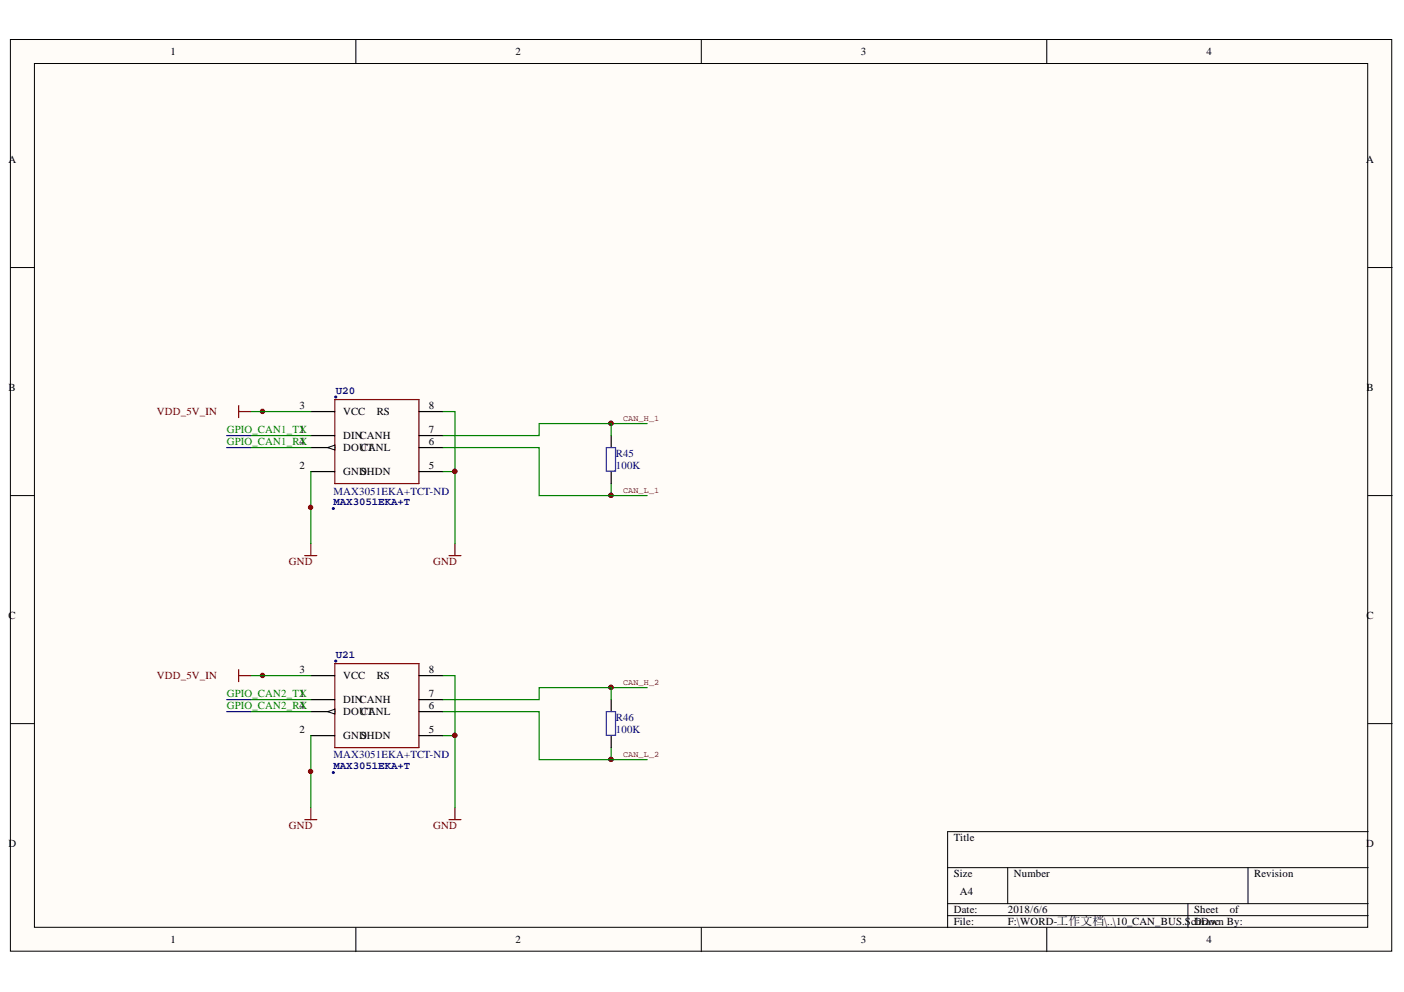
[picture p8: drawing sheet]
<svg xmlns="http://www.w3.org/2000/svg" width="297mm" height="210mm" viewBox="0 0 297 210" stroke-linecap="round" stroke-linejoin="round" font-family="sans-serif">
<defs><g id="words">
<g font-size="2.3">
<text x="36" y="11.7">1</text>
<text x="109.1" y="11.7">2</text>
<text x="182.2" y="11.7">3</text>
<text x="255.3" y="11.7">4</text>
<text x="1.8" y="34.5">A</text>
<text x="289" y="34.5">A</text>
<text x="1.8" y="82.8">B</text>
<text x="289.1" y="82.8">B</text>
<text x="63.4" y="86.6">3</text>
<text x="72.6" y="87.8">VCC</text>
<text x="79.7" y="87.8">RS</text>
<text x="90.7" y="86.6">8</text>
<text x="63.4" y="91.6">1</text>
<text x="63.4" y="94.2">4</text>
<text x="72.6" y="92.9">DINCANH</text>
<text x="72.6" y="95.4">DOUT</text>
<text x="76.3" y="95.4">CANL</text>
<text x="90.7" y="91.6">7</text>
<text x="90.7" y="94.2">6</text>
<text x="63.4" y="99.3">2</text>
<text x="72.6" y="100.5">GND</text>
<text x="76.3" y="100.5">SHDN</text>
<text x="90.7" y="99.3">5</text>
<text x="1.8" y="131">C</text>
<text x="289.1" y="131">C</text>
<text x="63.4" y="142.4">3</text>
<text x="72.6" y="143.7">VCC</text>
<text x="79.7" y="143.7">RS</text>
<text x="90.7" y="142.4">8</text>
<text x="63.4" y="147.5">1</text>
<text x="72.6" y="148.8">DINCANH</text>
<text x="90.7" y="147.5">7</text>
<text x="63.4" y="150.1">4</text>
<text x="63.4" y="155.1">2</text>
<text x="72.6" y="151.3">DOUT</text>
<text x="76.3" y="151.3">CANL</text>
<text x="90.7" y="150.1">6</text>
<text x="90.7" y="155.1">5</text>
<text x="72.6" y="156.4">GND</text>
<text x="76.3" y="156.4">SHDN</text>
<text x="1.8" y="179.3">D</text>
<text x="201.8" y="178">Title</text>
<text x="289" y="179.3">D</text>
<text x="201.8" y="185.6">Size</text>
<text x="214.5" y="185.6">Number</text>
<text x="265.3" y="185.6">Revision</text>
<text x="203.1" y="189.4">A4</text>
<text x="201.8" y="193.3">Date:</text>
<text x="201.8" y="195.8">File:</text>
<text x="213.2" y="193.3">2018/6/6</text>
<text x="213.2" y="195.8">F:\WORD-工作文档\..\10_CAN_BUS.SchDoc</text>
<text x="252.6" y="193.3">Sheet</text>
<text x="252.6" y="195.8">Drawn By:</text>
<text x="260.2" y="193.3">of</text>
<text x="36" y="199.6">1</text>
<text x="109.1" y="199.6">2</text>
<text x="182.2" y="199.6">3</text>
<text x="255.3" y="199.6">4</text>
</g>
<g font-size="2.3" fill="#000080">
<text x="71.1" y="83.4">U20</text>
<text x="130.3" y="96.7">R45</text>
<text x="130.3" y="99.3">100K</text>
<text x="70.6" y="104.7">MAX3051EKA+TCT-ND</text>
<text x="70.6" y="106.9">MAX3051EKA+T</text>
<text x="71.1" y="139.2">U21</text>
<text x="130.3" y="152.6">R46</text>
<text x="130.3" y="155.1">100K</text>
<text x="70.6" y="160.5">MAX3051EKA+TCT-ND</text>
<text x="70.6" y="162.8">MAX3051EKA+T</text>
</g>
<g font-size="2.3" fill="#800000">
<text x="33.2" y="87.8">VDD_5V_IN</text>
<text x="61.1" y="119.6">GND</text>
<text x="91.6" y="119.6">GND</text>
<text x="33.2" y="143.7">VDD_5V_IN</text>
<text x="61.1" y="175.5">GND</text>
<text x="91.6" y="175.5">GND</text>
</g>
<g font-size="2.3" fill="#008000">
<text x="48" y="94.2">GPIO_CAN1_RX</text>
<text x="48" y="91.6">GPIO_CAN1_TX</text>
<text x="48" y="147.5">GPIO_CAN2_TX</text>
<text x="48" y="150.1">GPIO_CAN2_RX</text>
</g>
<g font-size="1.8" fill="#800000">
<text x="131.8" y="89.1">CAN_H_1</text>
<text x="131.8" y="104.3">CAN_L_1</text>
<text x="131.8" y="145">CAN_H_2</text>
<text x="131.8" y="160.2">CAN_L_2</text>
</g>
</g></defs>
<g fill="#fffcf8" stroke="#000" stroke-width=".21">
<path d="M2.2 8.4h292.2v192.9h-292.2z"/>
<path d="M7.3 13.4h282.1v182.8h-282.1z"/>
</g>
<g fill="none" stroke="#000" stroke-width=".21">
<path d="M75.3 8.4v5M148.4 8.4v5M221.5 8.4v5M2.2 56.6h5.1M289.5 56.6h5M2.2 104.9h5.1M289.5 104.9h5M2.2 153.1h5.1M289.5 153.1h5M289.5 176h-89v20.3M75.3 196.3v5.1M148.4 196.3v5.1"/>
<path d="M200.5 183.6h89M200.5 191.2h89M200.5 193.8h89M213.2 183.6v7.6M221.5 196.3v5.1M251.3 191.2v5.1M264 183.6v7.6"/>
</g>
<g fill="#000080" stroke="#000080" stroke-width=".21">
<circle cx="96.2" cy="155.6" r=".46"/>
<circle cx="96.2" cy="99.7" r=".46"/>
<circle cx="129.3" cy="160.7" r=".46"/>
<circle cx="129.3" cy="145.4" r=".46"/>
<circle cx="129.3" cy="104.8" r=".46"/>
<circle cx="129.3" cy="89.6" r=".46"/>
</g>
<path d="M70.8 140.4h17.8v17.8h-17.8z" fill="none" stroke="#800000" stroke-width=".25"/>
<path d="M65.8 148h5M65.8 150.6h5" fill="none" stroke="#000" stroke-width=".25"/>
<path d="M69.3 150.6l1.5-.5v1z" fill="#fffcf8"/>
<path d="M69.3 150.6l1.5-.5v1z" fill="none" stroke="#000" stroke-width=".21"/>
<path d="M65.8 92.2h5M65.8 94.7h5M65.8 143h5M65.8 155.7h5M88.6 143h5.1M88.6 155.7h5.1M88.6 148h5.1M88.6 150.6h5.1M129.3 148v2.6M129.3 155.7v2.5" fill="none" stroke="#000" stroke-width=".25"/>
<g fill="#000080" stroke="#000080" stroke-width=".21">
<circle cx="71" cy="139.9" r=".22"/>
<circle cx="70.5" cy="163.5" r=".21"/>
</g>
<path d="M70.8 84.5h17.8v17.8h-17.8zM64.5 173.4h2.5M65.8 170.9v2.5M95 173.4h2.5M96.3 170.9v2.5" fill="none" stroke="#800000" stroke-width=".25"/>
<path d="M65.8 155.7v15.2M93.7 143h2.6v12.7h-2.6M96.3 155.7v15.2M129.3 145.5h-15.2v2.5h-20.4M129.3 145.5h7.6M129.3 145.5v2.5M129.3 158.2v2.5" fill="none" stroke="#008000" stroke-width=".25"/>
<g fill="#800000" stroke="#800000" stroke-width=".21">
<circle cx="65.7" cy="163.2" r=".46"/>
<circle cx="96.2" cy="155.6" r=".46"/>
<circle cx="55.5" cy="142.9" r=".46"/>
<circle cx="129.3" cy="145.4" r=".46"/>
<circle cx="129.3" cy="160.7" r=".46"/>
</g>
<path d="M128.3 150.6h1.9v5h-1.9z" fill="none" stroke="#00f" stroke-width=".25"/>
<path d="M69.3 94.7l1.5-.5v1z" fill="#fffcf8"/>
<path d="M69.3 94.7l1.5-.5v1z" fill="none" stroke="#000" stroke-width=".21"/>
<path d="M65.8 87.1h5M65.8 99.8h5M88.6 87.1h5.1M88.6 99.8h5.1M88.6 92.2h5.1M88.6 94.7h5.1M129.3 92.2v2.5M129.3 99.8v2.5" fill="none" stroke="#000" stroke-width=".25"/>
<g fill="#000080" stroke="#000080" stroke-width=".21">
<circle cx="71" cy="84" r=".22"/>
<circle cx="70.5" cy="107.6" r=".21"/>
</g>
<path d="M50.5 85.8v2.6M50.5 87.1h2.5M64.5 117.6h2.5M65.8 115v2.6M95 117.6h2.5M96.3 115v2.6M50.5 141.7v2.5M50.5 143h2.5" fill="none" stroke="#800000" stroke-width=".25"/>
<g fill="none" stroke="#008000" stroke-width=".25">
<path d="M53 87.1h12.8M53 92.2h12.8M53 94.7h12.8M65.8 99.8v15.2M93.7 87.1h2.6v12.7h-2.6M93.7 94.7h20.4v10.2h22.8M96.3 99.8v15.2M129.3 89.6h-15.2v2.6h-20.4M129.3 89.6h7.6M129.3 89.6v2.6M129.3 102.3v2.6M53 143h12.8"/>
<path d="M53 148h12.8M53 150.6h12.8M93.7 150.6h20.4v10.1h22.8"/>
</g>
<g fill="#800000" stroke="#800000" stroke-width=".21">
<circle cx="65.7" cy="107.4" r=".46"/>
<circle cx="96.2" cy="99.7" r=".46"/>
<circle cx="55.5" cy="87" r=".46"/>
<circle cx="129.3" cy="89.6" r=".46"/>
<circle cx="129.3" cy="104.8" r=".46"/>
</g>
<path d="M128.3 94.7h1.9v5h-1.9z" fill="none" stroke="#00f" stroke-width=".25"/>
<path d="M48 92.2h5M48 94.7h5M48 148h5M48 150.6h5" fill="none" stroke="#000080" stroke-width=".25"/>
<use href="#words"/>
</svg>
